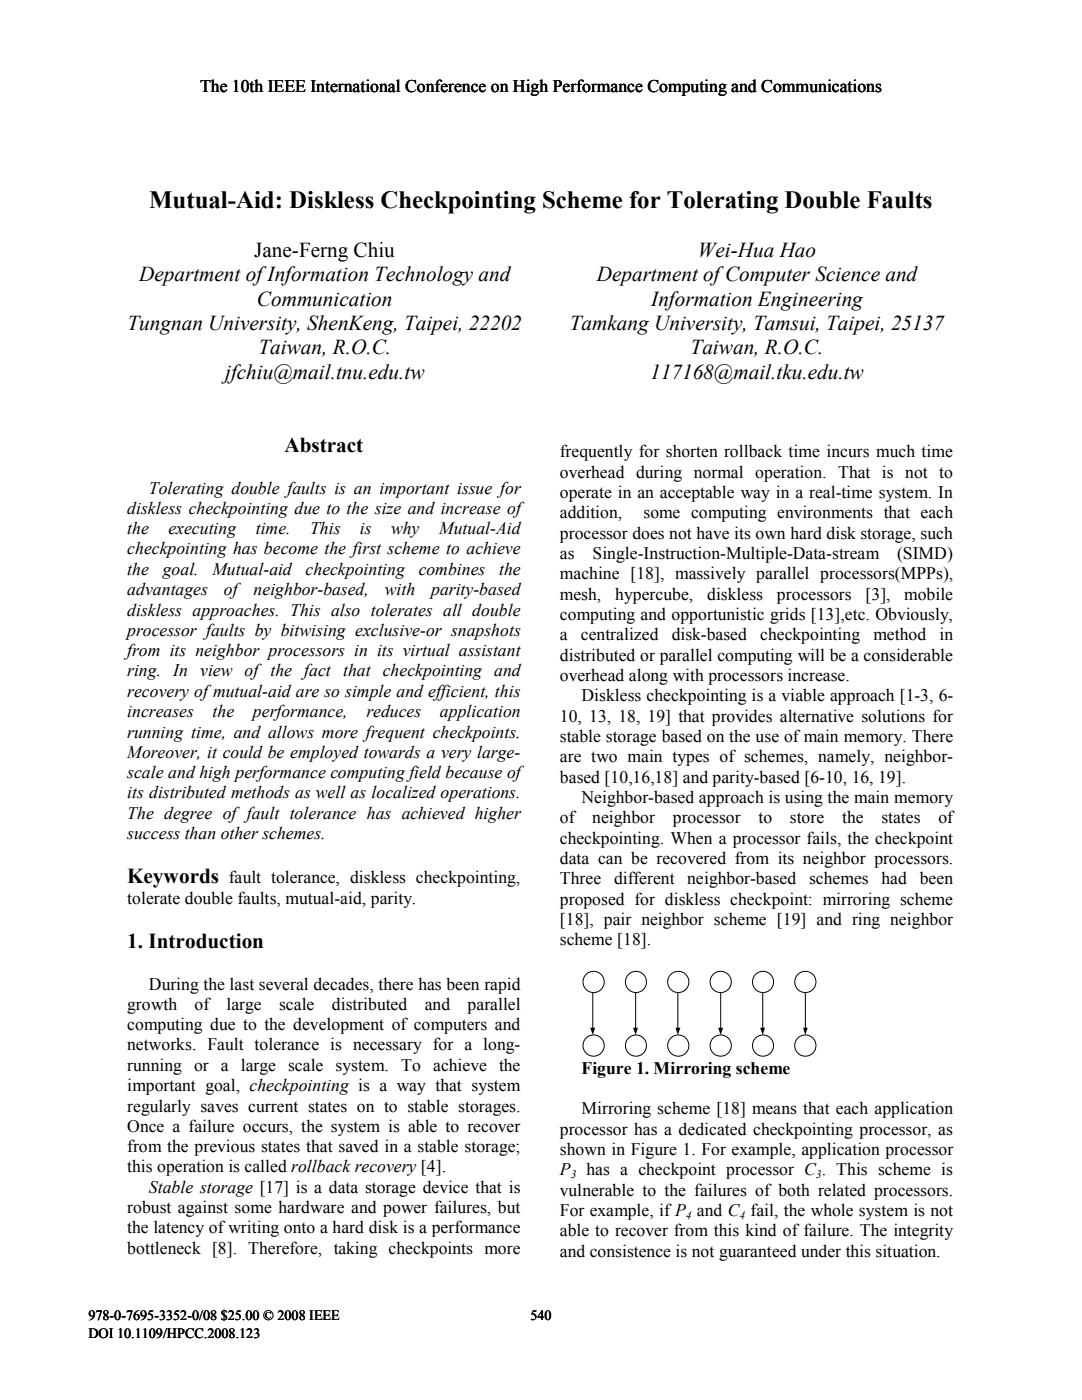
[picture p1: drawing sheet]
<svg xmlns="http://www.w3.org/2000/svg" width="216mm" height="279mm" viewBox="0 0 216 279" stroke-linecap="round" stroke-linejoin="round" font-family="sans-serif">
<defs><g id="words">
<text font-size="5" x="29.8" y="41.5">Mutual-Aid: Diskless Checkpointing Scheme for Tolerating Double Faults</text>
<g font-size="4.2">
<text x="50.7" y="51.3">Jane-Ferng Chiu</text>
<text x="139.3" y="51.3">Wei-Hua Hao</text>
<text x="27.8" y="56.1">Department of Information Technology and</text>
<text x="119.1" y="56.1">Department of Computer Science and</text>
<text x="25.4" y="65.9">Tungnan University, ShenKeng, Taipei, 22202</text>
<text x="51.3" y="61">Communication</text>
<text x="113.7" y="65.9">Tamkang University, Tamsui, Taipei, 25137</text>
<text x="130" y="61">Information Engineering</text>
<text x="51.6" y="70.7">Taiwan, R.O.C.</text>
<text x="137.8" y="70.7">Taiwan, R.O.C.</text>
<text x="44.9" y="75.6">jfchiu@mail.tnu.edu.tw</text>
<text x="129.8" y="75.6">117168@mail.tku.edu.tw</text>
<text x="56.8" y="90.3">Abstract</text>
<text x="25.4" y="176.3">Keywords</text>
<text x="25.4" y="189.3">1. Introduction</text>
</g>
<g font-size="3.5">
<text x="39.9" y="18.3">The 10th IEEE International Conference on High Performance Computing and Communications</text>
<text x="111.7" y="91.3">frequently for shorten rollback time incurs much time</text>
<text x="111.7" y="95.3">overhead during normal operation. That is not to</text>
<text x="29.7" y="98.5">Tolerating double faults is an important issue for</text>
<text x="111.7" y="99.4">operate in an acceptable way in a real-time system. In</text>
<text x="25.4" y="102.6">diskless checkpointing due to the size and increase of</text>
<text x="25.4" y="106.6">the</text>
<text x="33.6" y="106.6">executing</text>
<text x="51" y="106.6">time.</text>
<text x="61.9" y="106.6">This</text>
<text x="71.8" y="106.6">is</text>
<text x="78" y="106.6">why</text>
<text x="87.6" y="106.6">Mutual-Aid</text>
<text x="111.7" y="103.5">addition,</text>
<text x="111.7" y="107.5">processor does not have its own hard disk storage, such</text>
<text x="128.4" y="103.5">some computing environments that each</text>
<text x="25.4" y="110.7">checkpointing has become the first scheme to achieve</text>
<text x="111.7" y="111.6">as</text>
<text x="118.2" y="111.6">Single-Instruction-Multiple-Data-stream</text>
<text x="179" y="111.6">(SIMD)</text>
<text x="25.4" y="114.7">the</text>
<text x="25.4" y="118.8">advantages</text>
<text x="32.5" y="114.7">goal.</text>
<text x="42.4" y="114.7">Mutual-aid</text>
<text x="44.7" y="118.8">of neighbor-based,</text>
<text x="61" y="114.7">checkpointing</text>
<text x="76.8" y="118.8">with</text>
<text x="83.6" y="114.7">combines</text>
<text x="86" y="118.8">parity-based</text>
<text x="99.6" y="114.7">the</text>
<text x="111.7" y="115.6">machine [18], massively parallel processors(MPPs),</text>
<text x="111.7" y="119.7">mesh,</text>
<text x="122.8" y="119.7">hypercube,</text>
<text x="141.1" y="119.7">diskless</text>
<text x="155" y="119.7">processors</text>
<text x="172.7" y="119.7">[3],</text>
<text x="180.4" y="119.7">mobile</text>
<text x="25.4" y="122.9">diskless approaches. This also tolerates all double</text>
<text x="111.7" y="123.7">computing and opportunistic grids [13],etc. Obviously,</text>
<text x="25.4" y="126.9">processor faults by bitwising exclusive-or snapshots</text>
<text x="25.4" y="130.9">from its neighbor processors in its virtual assistant</text>
<text x="111.7" y="127.8">a</text>
<text x="111.7" y="131.8">distributed or parallel computing will be a considerable</text>
<text x="115.9" y="127.8">centralized</text>
<text x="134" y="127.8">disk-based</text>
<text x="151.7" y="127.8">checkpointing</text>
<text x="174.3" y="127.8">method</text>
<text x="187.5" y="127.8">in</text>
<text x="25.4" y="135">ring. In view of the fact that checkpointing and</text>
<text x="111.7" y="135.9">overhead along with processors increase.</text>
<text x="25.4" y="139.1">recovery of mutual-aid are so simple and efficient, this</text>
<text x="25.4" y="143.1">increases</text>
<text x="42.4" y="143.1">the</text>
<text x="50.5" y="143.1">performance,</text>
<text x="73.1" y="143.1">reduces</text>
<text x="87.8" y="143.1">application</text>
<text x="116" y="140">Diskless checkpointing is a viable approach [1-3, 6-</text>
<text x="25.4" y="147.2">running time, and allows more frequent checkpoints.</text>
<text x="111.7" y="144">10, 13, 18, 19] that provides alternative solutions for</text>
<text x="111.7" y="148.1">stable storage based on the use of main memory. There</text>
<text x="25.4" y="151.3">Moreover, it could be employed towards a very large-</text>
<text x="25.4" y="155.3">scale and high performance computing field because of</text>
<text x="111.7" y="152.1">are two main types of schemes, namely, neighbor-</text>
<text x="25.4" y="159.3">its distributed methods as well as localized operations.</text>
<text x="111.7" y="156.2">based [10,16,18] and parity-based [6-10, 16, 19].</text>
<text x="116" y="160.2">Neighbor-based approach is using the main memory</text>
<text x="25.4" y="163.4">The degree of fault tolerance has achieved higher</text>
<text x="25.4" y="167.5">success than other schemes.</text>
<text x="111.7" y="164.3">of</text>
<text x="118.2" y="164.3">neighbor</text>
<text x="134.3" y="164.3">processor</text>
<text x="151.4" y="164.3">to</text>
<text x="157.6" y="164.3">store</text>
<text x="168" y="164.3">the</text>
<text x="175.9" y="164.3">states</text>
<text x="187.2" y="164.3">of</text>
<text x="111.7" y="168.4">checkpointing. When a processor fails, the checkpoint</text>
<text x="111.7" y="172.4">data can be recovered from its neighbor processors.</text>
<text x="45.7" y="176.3">fault tolerance, diskless checkpointing,</text>
<text x="111.7" y="176.4">Three</text>
<text x="122.5" y="176.4">different</text>
<text x="137.1" y="176.4">neighbor-based</text>
<text x="161.4" y="176.4">schemes</text>
<text x="175.9" y="176.4">had</text>
<text x="183.5" y="176.4">been</text>
<text x="25.4" y="180.5">tolerate double faults, mutual-aid, parity.</text>
<text x="111.7" y="180.5">proposed for diskless checkpoint: mirroring scheme</text>
<text x="111.7" y="184.6">[18], pair neighbor scheme [19] and ring neighbor</text>
<text x="111.7" y="188.6">scheme [18].</text>
<text x="29.7" y="197.5">During the last several decades, there has been rapid</text>
<text x="25.4" y="201.5">growth</text>
<text x="38.8" y="201.5">of</text>
<text x="45.2" y="201.5">large</text>
<text x="55.7" y="201.5">scale</text>
<text x="66.2" y="201.5">distributed</text>
<text x="84.8" y="201.5">and</text>
<text x="93.3" y="201.5">parallel</text>
<text x="25.4" y="205.6">computing due to the development of computers and</text>
<text x="25.4" y="209.6">networks. Fault tolerance is necessary for a long-</text>
<text x="25.4" y="213.7">running or a large scale system. To achieve the</text>
<text x="116" y="214.3">Figure 1. Mirroring scheme</text>
<text x="25.4" y="217.8">important goal, checkpointing is a way that system</text>
<text x="25.4" y="221.8">regularly saves current states on to stable storages.</text>
<text x="25.4" y="225.9">Once a failure occurs, the system is able to recover</text>
<text x="111.7" y="226.4">processor has a dedicated checkpointing processor, as</text>
<text x="116" y="222.4">Mirroring scheme [18] means that each application</text>
<text x="25.4" y="230">from the previous states that saved in a stable storage;</text>
<text x="25.4" y="234">this operation is called rollback recovery [4].</text>
<text x="111.7" y="230.5">shown in Figure 1. For example, application processor</text>
<text x="29.7" y="238">Stable storage [17] is a data storage device that is</text>
<text x="111.7" y="238.6">vulnerable to the failures of both related processors.</text>
<text x="111.7" y="234.5">P</text>
<text x="117.1" y="234.5">has a checkpoint processor C . This scheme is</text>
<text x="25.4" y="242.1">robust against some hardware and power failures, but</text>
<text x="111.7" y="242.7">For example, if P and C fail, the whole system is not</text>
<text x="25.4" y="246.2">the latency of writing onto a hard disk is a performance</text>
<text x="25.4" y="250.2">bottleneck [8]. Therefore, taking checkpoints more</text>
<text x="111.7" y="246.7">able to recover from this kind of failure. The integrity</text>
<text x="111.7" y="250.8">and consistence is not guaranteed under this situation.</text>
</g>
<g font-size="2.8">
<text x="17.6" y="263.5">978-0-7695-3352-0/08 $25.00 © 2008 IEEE</text>
<text x="105.8" y="263.5">540</text>
<text x="17.6" y="267.1">DOI 10.1109/HPCC.2008.123</text>
</g>
<g font-size="2.3">
<text x="113.9" y="235.1">3</text>
<text x="162.8" y="235.1">3</text>
<text x="136.9" y="243.2">4</text>
<text x="147.6" y="243.2">4</text>
</g>
</g></defs>
<circle cx="118.4" cy="196" r="2.12" fill="none" stroke="#000" stroke-width=".2"/>
<circle cx="126.9" cy="196" r="2.11" fill="#fff"/>
<circle cx="126.9" cy="196" r="2.11" fill="none" stroke="#000" stroke-width=".2"/>
<circle cx="135.3" cy="196" r="2.12" fill="#fff"/>
<circle cx="135.3" cy="196" r="2.12" fill="none" stroke="#000" stroke-width=".2"/>
<circle cx="118.4" cy="208.7" r="2.12" fill="#fff"/>
<circle cx="118.4" cy="208.7" r="2.12" fill="none" stroke="#000" stroke-width=".2"/>
<circle cx="126.9" cy="208.7" r="2.11" fill="#fff"/>
<circle cx="126.9" cy="208.7" r="2.11" fill="none" stroke="#000" stroke-width=".2"/>
<circle cx="135.3" cy="208.7" r="2.12" fill="#fff"/>
<g fill="none" stroke="#000" stroke-width=".2">
<path d="M118.3 198.1v7.1M135.3 198.1v7.1M143.8 198.1v7.1"/>
<circle cx="135.3" cy="208.7" r="2.12"/>
</g>
<path d="M117.8 205.1h.9l-.4 1.5zM134.8 205.1h1l-.5 1.5zM143.3 205.1h1l-.5 1.5z" fill="#000"/>
<circle cx="143.8" cy="196" r="2.12" fill="#fff"/>
<circle cx="143.8" cy="196" r="2.12" fill="none" stroke="#000" stroke-width=".2"/>
<circle cx="143.8" cy="208.7" r="2.12" fill="#fff"/>
<g fill="none" stroke="#000" stroke-width=".2">
<path d="M126.8 198.1v7.1"/>
<circle cx="143.8" cy="208.7" r="2.12"/>
</g>
<path d="M126.3 205.1h1l-.5 1.5z" fill="#000"/>
<circle cx="152.2" cy="196" r="2.11" fill="#fff"/>
<circle cx="152.2" cy="196" r="2.11" fill="none" stroke="#000" stroke-width=".2"/>
<circle cx="152.2" cy="208.7" r="2.11" fill="#fff"/>
<g fill="none" stroke="#000" stroke-width=".2">
<path d="M152.2 198.1v7.1M160.7 198.1v7.1"/>
<circle cx="152.2" cy="208.7" r="2.11"/>
</g>
<path d="M151.7 205.1h1l-.5 1.5zM160.2 205.1h1l-.5 1.5z" fill="#000"/>
<circle cx="160.7" cy="196" r="2.12" fill="#fff"/>
<circle cx="160.7" cy="196" r="2.12" fill="none" stroke="#000" stroke-width=".2"/>
<circle cx="160.7" cy="208.7" r="2.12" fill="#fff"/>
<circle cx="160.7" cy="208.7" r="2.12" fill="none" stroke="#000" stroke-width=".2"/>
<use href="#words"/>
</svg>
